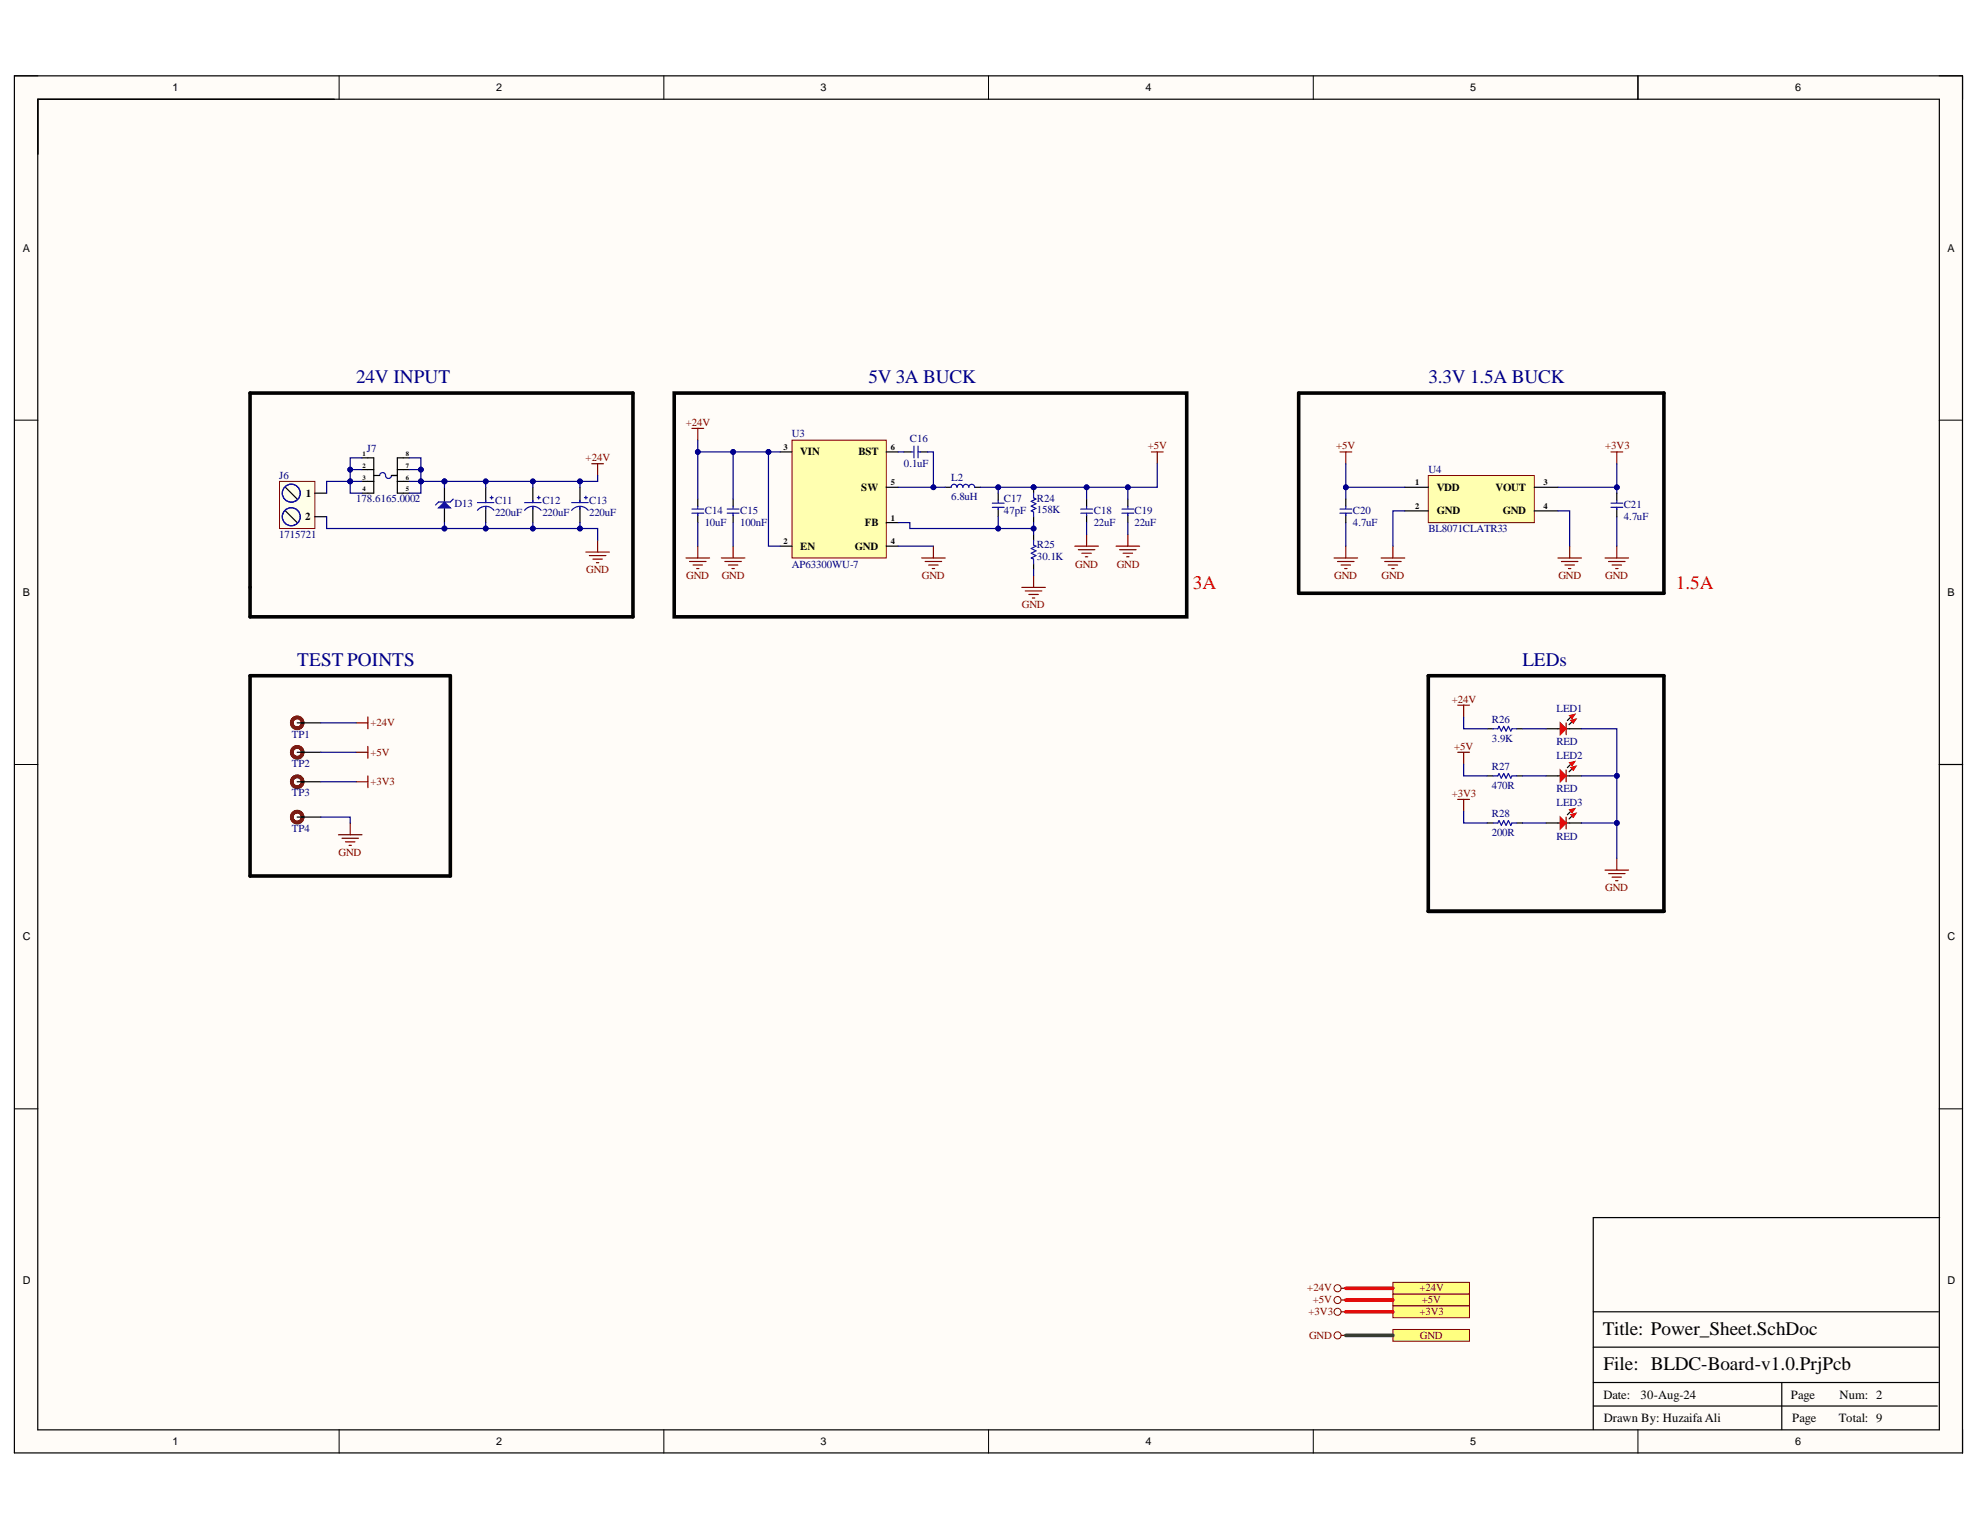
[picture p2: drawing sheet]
<svg xmlns="http://www.w3.org/2000/svg" width="279mm" height="216mm" viewBox="0 0 279 216" stroke-linecap="round" stroke-linejoin="round" font-family="sans-serif">
<defs><g id="words">
<g font-size="2.7" fill="#000080">
<text x="50.2" y="54">24V INPUT</text>
<text x="122.6" y="54">5V 3A BUCK</text>
<text x="201.6" y="54">3.3V 1.5A BUCK</text>
<text x="42" y="93.9">TEST POINTS</text>
<text x="214.8" y="93.9">LEDs</text>
</g>
<g font-size="2.7" fill="#f00">
<text x="168.3" y="83.1">3A</text>
<text x="236.5" y="83.1">1.5A</text>
</g>
<g font-size="2.7">
<text x="226.2" y="188.3">Title: Power_Sheet.SchDoc</text>
<text x="226.3" y="193.3">File: BLDC-Board-v1.0.PrjPcb</text>
</g>
<g font-size="1.8">
<text x="226.3" y="197.4">Date:</text>
<text x="231.5" y="197.4">30-Aug-24</text>
<text x="252.7" y="197.4">Page</text>
<text x="259.6" y="197.4">Num: 2</text>
<text x="226.3" y="200.7">Drawn By: Huzaifa Ali</text>
<text x="252.9" y="200.7">Page</text>
<text x="259.5" y="200.7">Total: 9</text>
</g>
<g font-size="1.5">
<text x="24.4" y="12.9">1</text>
<text x="70" y="12.9">2</text>
<text x="115.8" y="12.9">3</text>
<text x="161.6" y="12.9">4</text>
<text x="207.5" y="12.9">5</text>
<text x="253.3" y="12.9">6</text>
<text x="3.2" y="35.5">A</text>
<text x="274.8" y="35.5">A</text>
<text x="112.9" y="64.3">VIN</text>
<text x="121.1" y="64.3">BST</text>
<text x="43.1" y="70.1">1</text>
<text x="121.5" y="69.3">SW</text>
<text x="202.7" y="69.3">VDD</text>
<text x="211" y="69.3">VOUT</text>
<text x="43.1" y="73.4">2</text>
<text x="112.9" y="77.5">EN</text>
<text x="120.6" y="77.5">GND</text>
<text x="122.1" y="74.2">FB</text>
<text x="202.7" y="72.6">GND</text>
<text x="212" y="72.6">GND</text>
<text x="3.2" y="84.1">B</text>
<text x="274.8" y="84.1">B</text>
<text x="3.2" y="132.7">C</text>
<text x="274.8" y="132.7">C</text>
<text x="3.2" y="181.2">D</text>
<text x="274.8" y="181.2">D</text>
<text x="24.4" y="203.9">1</text>
<text x="70" y="203.9">2</text>
<text x="115.8" y="203.9">3</text>
<text x="161.6" y="203.9">4</text>
<text x="207.5" y="203.9">5</text>
<text x="253.3" y="203.9">6</text>
</g>
<g font-size="1.5" fill="#000080">
<text x="51.8" y="63.8">J7</text>
<text x="111.7" y="61.7">U3</text>
<text x="127.5" y="65.9">0.1uF</text>
<text x="128.4" y="62.4">C16</text>
<text x="39.4" y="67.6">J6</text>
<text x="50.2" y="70.9">178.6165.0002</text>
<text x="64.1" y="71.5">D13</text>
<text x="69.9" y="71.1">C11</text>
<text x="76.5" y="71.1">C12</text>
<text x="83.1" y="71.1">C13</text>
<text x="134.2" y="67.9">L2</text>
<text x="134.2" y="70.6">6.8uH</text>
<text x="141.7" y="70.9">C17</text>
<text x="146.3" y="70.8">R24</text>
<text x="201.6" y="66.7">U4</text>
<text x="229.1" y="71.7">C21</text>
<text x="39.4" y="75.9">1715721</text>
<text x="69.9" y="72.8">220uF</text>
<text x="76.5" y="72.8">220uF</text>
<text x="83.1" y="72.8">220uF</text>
<text x="99.5" y="72.6">C14</text>
<text x="99.5" y="74.2">10uF</text>
<text x="104.5" y="72.6">C15</text>
<text x="104.5" y="74.2">100nF</text>
<text x="141.7" y="72.6">47pF</text>
<text x="146.3" y="77.4">R25</text>
<text x="146.3" y="72.4">158K</text>
<text x="154.4" y="72.6">C18</text>
<text x="154.4" y="74.2">22uF</text>
<text x="160.1" y="72.6">C19</text>
<text x="160.1" y="74.2">22uF</text>
<text x="190.9" y="72.6">C20</text>
<text x="190.9" y="74.2">4.7uF</text>
<text x="201.6" y="75.1">BL8071CLATR33</text>
<text x="229.1" y="73.4">4.7uF</text>
<text x="111.7" y="80.1">AP63300WU-7</text>
<text x="146.3" y="79.1">30.1K</text>
<text x="210.5" y="102">R26</text>
<text x="219.7" y="100.5">LED1</text>
<text x="41.2" y="104.1">TP1</text>
<text x="210.5" y="104.7">3.9K</text>
<text x="219.7" y="105.1">RED</text>
<text x="219.7" y="107.1">LED2</text>
<text x="41.2" y="108.2">TP2</text>
<text x="41.2" y="112.4">TP3</text>
<text x="210.5" y="108.7">R27</text>
<text x="210.5" y="111.3">470R</text>
<text x="219.7" y="111.8">RED</text>
<text x="219.7" y="113.7">LED3</text>
<text x="41.2" y="117.4">TP4</text>
<text x="210.5" y="115.3">R28</text>
<text x="210.5" y="118">200R</text>
<text x="219.7" y="118.5">RED</text>
</g>
<g font-size="1.5" fill="#800000">
<text x="82.6" y="65.1">+24V</text>
<text x="96.8" y="60.1">+24V</text>
<text x="162" y="63.4">+5V</text>
<text x="188.5" y="63.4">+5V</text>
<text x="226.5" y="63.4">+3V3</text>
<text x="82.7" y="80.8">GND</text>
<text x="96.8" y="81.7">GND</text>
<text x="101.8" y="81.7">GND</text>
<text x="130.1" y="81.7">GND</text>
<text x="151.7" y="80.1">GND</text>
<text x="157.6" y="80.1">GND</text>
<text x="188.3" y="81.7">GND</text>
<text x="195" y="81.7">GND</text>
<text x="219.9" y="81.7">GND</text>
<text x="226.5" y="81.7">GND</text>
<text x="144.2" y="85.8">GND</text>
<text x="204.9" y="99.2">+24V</text>
<text x="52.3" y="102.5">+24V</text>
<text x="52.3" y="106.6">+5V</text>
<text x="205.2" y="105.8">+5V</text>
<text x="52.3" y="110.8">+3V3</text>
<text x="204.9" y="112.5">+3V3</text>
<text x="47.8" y="120.8">GND</text>
<text x="226.5" y="125.7">GND</text>
<text x="184.5" y="182.2">+24V</text>
<text x="184.6" y="185.6">+3V3</text>
<text x="185.2" y="183.9">+5V</text>
<text x="200.3" y="182.2">+24V</text>
<text x="200.3" y="185.6">+3V3</text>
<text x="200.6" y="183.9">+5V</text>
<text x="184.7" y="188.9">GND</text>
<text x="200.4" y="188.9">GND</text>
</g>
<g font-size="1.2">
<text x="110.5" y="63.5">3</text>
<text x="125.7" y="63.5">6</text>
<text x="125.7" y="68.5">5</text>
<text x="199.7" y="68.5">1</text>
<text x="199.7" y="71.8">2</text>
<text x="217.8" y="68.5">3</text>
<text x="217.8" y="71.8">4</text>
<text x="110.5" y="76.8">2</text>
<text x="125.7" y="73.5">1</text>
<text x="125.7" y="76.8">4</text>
</g>
<g font-size=".9">
<text x="51.2" y="64.4">1</text>
<text x="57.3" y="64.4">8</text>
<text x="51.2" y="66">2</text>
<text x="51.2" y="67.7">3</text>
<text x="51.2" y="69.3">4</text>
<text x="57.3" y="69.3">5</text>
<text x="57.3" y="67.7">6</text>
<text x="57.3" y="66">7</text>
</g>
</g></defs>
<g fill="#fffcf8">
<path d="M2 10.7h275v194.4h-275z" fill-rule="evenodd"/>
<path d="M5.4 14h268.2v187.7h-268.2z" fill-rule="evenodd"/>
</g>
<g fill="none" stroke="#000" stroke-width=".14">
<path d="M2 10.7h3.4M47.9 10.7v3.3M93.7 10.7v3.3M139.5 10.7v3.3M185.3 10.7v3.3M231.1 10.7v3.3M273.6 10.7h3.4v3.3M2 59.3h3.4M273.6 59.3h3.4M2 107.9h3.4M273.6 107.9h3.4M2 156.5h3.4"/>
<path d="M273.6 156.5h3.4M47.9 201.7v3.4M93.7 201.7v3.4M139.5 201.7v3.4M185.3 201.7v3.4M231.1 201.7v3.4M277 201.7v3.4"/>
</g>
<g fill="none" stroke="#000" stroke-width=".17">
<path d="M2 10.7h274.9v194.3h-274.9zM5.3 14h268.4v187.8h-268.4zM231.1 10.7v3.3M41.9 102h3.4M41.9 106.2h3.4M41.9 110.3h3.4M41.9 115.3h3.4M273.7 107.9h3.3M273.7 171.8h-48.9v29.9M224.8 198.4h48.6M224.8 195.1h48.7M224.8 190.1h48.7"/>
<path d="M224.8 185.1h48.7M251.4 195.1v6.6"/>
</g>
<g fill="none" stroke="#800000" stroke-width=".17">
<path d="M96.8 78.7h3.3M97.3 79.2h2.3M97.6 60.4h1.7M97.8 79.7h1.3M98.5 60.4v1.7M98.5 77.1v1.6M130.1 78.7h3.3M130.6 79.2h2.3M131 79.7h1.4M131.7 77.1v1.6M157.5 77.1h3.3M158 77.6h2.3"/>
<path d="M158.5 78.1h1.3M159 78.6h.3M159.2 75.4v1.7M162.5 63.8h1.6M163.3 63.8v1.6M188.2 78.7h3.4M188.7 79.2h2.4M189.1 63.8h1.6M189.2 79.7h1.4M189.9 63.8v1.6M189.9 77.1v1.6M194.9 78.7h3.3"/>
<path d="M195.4 79.2h2.3M195.9 79.7h1.3M196.6 77.1v1.6M226.5 78.7h3.3M227 79.2h2.3M227.3 63.8h1.7M227.5 79.7h1.3M228.1 63.8v1.6M228.1 77.1v1.6M98.3 80.2h.3M131.6 80.2h.3M189.7 80.2h.4"/>
<path d="M196.4 80.2h.3M228 80.2h.3M47.8 117.8h3.3M48.3 118.3h2.3M48.8 118.8h1.3M49.3 119.3h.3M49.4 116.1v1.7M50.2 102h1.7M50.2 106.2h1.7M50.2 110.3h1.7M51.9 101.2v1.6M51.9 105.3v1.7"/>
<path d="M51.9 109.5v1.6"/>
</g>
<g fill="none" stroke="#5b0f00" stroke-width=".51">
<circle cx="41.9" cy="115.3" r=".76"/>
<circle cx="41.9" cy="102" r=".76"/>
<circle cx="41.9" cy="110.3" r=".76"/>
<circle cx="41.9" cy="106.2" r=".76"/>
<circle cx="41.9" cy="102" r=".77"/>
<circle cx="41.9" cy="115.3" r=".77"/>
</g>
<path d="M183.3 55.5h51.5v28.2h-51.5zM35.3 95.4h28.2v28.2h-28.2z" fill="none" stroke="#000" stroke-width=".51"/>
<path d="M111.8 62.1h13.3v16.6h-13.3z" fill-rule="evenodd" fill="#ffffb0"/>
<path d="M111.8 62.1h13.3v16.6h-13.3z" fill="none" stroke="#800000" stroke-width=".14"/>
<g fill="none" stroke="#000" stroke-width=".17">
<path d="M103.5 70.4v1M103.5 72.7v1M110.1 77.1h1.7M110.1 63.8h1.7M125.1 73.7h1.6M125.1 77.1h1.6M125.1 63.8h1.6M125.1 68.8h1.6M127.6 63.8h1M129.8 63.8h1.1M140.9 69.6v1M140.9 71.8v1.1"/>
<path d="M145.8 75.4v.8M145.8 79.6v.8"/>
</g>
<g fill="none" stroke="#00f" stroke-width=".17">
<path d="M102.6 72.4h1.7M102.6 71.8h1.7M103.5 71.4v.4M103.5 72.4v.4M128.6 63.8h.3M129 62.9v1.7M129.6 63.8h.3M129.6 62.9v1.7M140 71.6h1.7M140 71h1.7M140.9 70.6v.3M140.9 71.6v.3"/>
<path d="M145.8 76.2v.7l.4 .2-.7 .3 .7 .3-.7 .4 .7 .3-.7 .3 .3 .2v.7"/>
</g>
<g fill="none" stroke="#800000" stroke-width=".17">
<path d="M101.8 78.7h3.3M102.3 79.2h2.3M102.8 79.7h1.3M103.5 77.1v1.6M151.7 77.1h3.3M152.2 77.6h2.3M152.7 78.1h1.3M153.2 78.6h.3M153.3 75.4v1.7M103.3 80.2h.3M144.2 82.9h3.3M144.7 83.4h2.3"/>
<path d="M145.2 83.9h1.3M145.7 84.4h.3M145.8 81.2v1.7"/>
</g>
<circle cx="145.8" cy="68.8" r=".33" fill="#000080"/>
<circle cx="145.8" cy="68.8" r=".33" fill="none" stroke="#000080" stroke-width=".14"/>
<path d="M145.8 68.8v.8" fill="none" stroke="#000" stroke-width=".17"/>
<circle cx="145.8" cy="68.8" r=".33" fill="#000080"/>
<circle cx="145.8" cy="68.8" r=".33" fill="none" stroke="#000080" stroke-width=".14"/>
<path d="M145.8 72.9v.8" fill="none" stroke="#000" stroke-width=".17"/>
<path d="M145.8 69.6v.7l.4 .1-.7 .4 .7 .3-.7 .3 .7 .4-.7 .3 .3 .1v.7" fill="none" stroke="#00f" stroke-width=".17"/>
<path d="M201.5 67.1h15v6.7h-15z" fill-rule="evenodd" fill="#ffffb0"/>
<g fill="none" stroke="#800000" stroke-width=".14">
<path d="M201.5 67.1h15v6.7h-15z"/>
<circle cx="188.7" cy="183.5" r=".5"/>
<circle cx="188.7" cy="185.1" r=".5"/>
<circle cx="188.7" cy="188.4" r=".5"/>
<circle cx="188.7" cy="181.8" r=".5"/>
</g>
<path d="M198.2 68.8h3.3M198.2 72.1h3.3M216.5 68.8h3.3M216.5 72.1h3.3" fill="none" stroke="#000" stroke-width=".17"/>
<path d="M219.8 78.7h3.4M220.3 79.2h2.4M220.8 79.7h1.4M221.5 77.1v1.6M221.3 80.2h.4M189.2 181.8h.7M189.2 183.5h.7M189.2 185.1h.7M189.2 188.4h.7" fill="none" stroke="#800000" stroke-width=".17"/>
<path d="M196.6 181h10.8v1.6h-10.8z" fill-rule="evenodd" fill="#ffff80"/>
<path d="M196.6 181h10.8v1.6h-10.8z" fill="none" stroke="#800000" stroke-width=".14"/>
<path d="M196.6 182.6h10.8v1.7h-10.8z" fill-rule="evenodd" fill="#ffff80"/>
<path d="M196.6 182.6h10.8v1.7h-10.8z" fill="none" stroke="#800000" stroke-width=".14"/>
<path d="M196.6 184.3h10.8v1.6h-10.8z" fill-rule="evenodd" fill="#ffff80"/>
<path d="M196.6 184.3h10.8v1.6h-10.8z" fill="none" stroke="#800000" stroke-width=".14"/>
<path d="M196.6 187.6h10.8v1.7h-10.8z" fill-rule="evenodd" fill="#ffff80"/>
<path d="M196.6 187.6h10.8v1.7h-10.8z" fill="none" stroke="#800000" stroke-width=".14"/>
<path d="M205.7 99.5h1.7M206.5 99.5v1.7" fill="none" stroke="#800000" stroke-width=".17"/>
<path d="M201.5 95.4h33.3v33.2h-33.3z" fill="none" stroke="#000" stroke-width=".51"/>
<path d="M62.7 68.8v2M62.7 71.7v2" fill="none" stroke="#000" stroke-width=".17"/>
<path d="M61.9 71.7l.8-.9 .8 .9z" fill="#00f"/>
<g fill="none" stroke="#00f" stroke-width=".17">
<path d="M61.9 71.7l.8-.9 .8 .9zM64 70.4l-.5 .4h-1.6l-.4 .5M67.4 70.9h2.3M68.5 70.6v.3M68.5 71.5v.3M69.2 70.2h.4M69.4 70v.4M69.7 72a1.47 1.47 0 0 0-2.3 0M74 70.9h2.4M75.2 70.6v.3M75.2 71.5v.3M75.8 70.2h.4"/>
<path d="M76 70v.4M76.3 72a1.47 1.47 0 0 0-2.3 0M80.7 70.9h2.3M81.8 70.6v.3M81.8 71.5v.3M82.5 70.2h.4M82.7 70v.4M83 72a1.47 1.47 0 0 0-2.3 0"/>
</g>
<path d="M82.7 77.9h3.3M83.2 78.4h2.3M83.5 65.4h1.7M83.7 78.9h1.3M84.2 79.4h.3M84.3 65.4v1.7M84.3 76.2v1.7" fill="none" stroke="#800000" stroke-width=".17"/>
<path d="M35.3 55.5h54v31.5h-54z" fill="none" stroke="#000" stroke-width=".51"/>
<path d="M68.5 68.8v2.1M68.5 71.6v2.1M75.2 68.8v2.1M75.2 71.6v2.1M81.8 68.8v2.1M81.8 71.6v2.1" fill="none" stroke="#000" stroke-width=".17"/>
<path d="M39.4 67.9h5v6.7h-5z" fill-rule="evenodd" fill="#ffffe8"/>
<path d="M39.4 67.9h5v6.7h-5z" fill="none" stroke="#800000" stroke-width=".14"/>
<path d="M40.3 68.8l1.6 1.6M40.3 72.1l1.6 1.6M44.4 69.6h1.7M44.4 72.9h1.7M221.8 101.8l-.4 .5" fill="none" stroke="#000" stroke-width=".17"/>
<g fill="none" stroke="#00f" stroke-width=".17">
<circle cx="41.1" cy="72.9" r="1.27"/>
<circle cx="41.1" cy="69.6" r="1.27"/>
</g>
<path d="M221.6 101.6l.8-.2-.4 .6z" fill-rule="evenodd" fill="#c00"/>
<path d="M221.6 101.6l.8-.2-.4 .6z" fill="none" stroke="#c00" stroke-width=".14"/>
<path d="M221.7 101.2l-.5 .5" fill="none" stroke="#000" stroke-width=".17"/>
<path d="M221.5 101l.8-.2-.4 .6z" fill-rule="evenodd" fill="#c00"/>
<path d="M221.5 101l.8-.2-.4 .6z" fill="none" stroke="#c00" stroke-width=".14"/>
<path d="M218.2 102.8h2M221 102.8h2.2" fill="none" stroke="#000" stroke-width=".17"/>
<path d="M221 102v1.7" fill="none" stroke="#c00" stroke-width=".17"/>
<path d="M220.2 102l.8 .8-.8 .9z" fill="#c00"/>
<path d="M220.2 102l.8 .8-.8 .9z" fill="none" stroke="#c00" stroke-width=".17"/>
<path d="M205.7 106.2h1.7M205.7 112.8h1.7M206.5 106.2v1.6M206.5 112.8v1.7M226.5 122.8h3.3M227 123.3h2.3M227.5 123.8h1.3M228 124.3h.3M228.1 121.1v1.7" fill="none" stroke="#800000" stroke-width=".17"/>
<path d="M221.8 108.5l-.4 .4" fill="none" stroke="#000" stroke-width=".17"/>
<path d="M221.6 108.3l.8-.2-.4 .6z" fill-rule="evenodd" fill="#c00"/>
<path d="M221.6 108.3l.8-.2-.4 .6z" fill="none" stroke="#c00" stroke-width=".14"/>
<path d="M221.7 107.8l-.5 .5" fill="none" stroke="#000" stroke-width=".17"/>
<path d="M221.5 107.6l.8-.2-.4 .6z" fill-rule="evenodd" fill="#c00"/>
<path d="M221.5 107.6l.8-.2-.4 .6z" fill="none" stroke="#c00" stroke-width=".14"/>
<path d="M218.2 109.5h2M221 109.5h2.2" fill="none" stroke="#000" stroke-width=".17"/>
<path d="M221 108.7v1.6" fill="none" stroke="#c00" stroke-width=".17"/>
<path d="M220.2 108.7l.8 .8-.8 .8z" fill="#c00"/>
<path d="M220.2 108.7l.8 .8-.8 .8z" fill="none" stroke="#c00" stroke-width=".17"/>
<path d="M221.8 115.1l-.4 .5" fill="none" stroke="#000" stroke-width=".17"/>
<path d="M221.6 114.9l.8-.2-.4 .6z" fill-rule="evenodd" fill="#c00"/>
<path d="M221.6 114.9l.8-.2-.4 .6z" fill="none" stroke="#c00" stroke-width=".14"/>
<path d="M221.7 114.5l-.5 .5" fill="none" stroke="#000" stroke-width=".17"/>
<path d="M221.5 114.3l.8-.2-.4 .6z" fill-rule="evenodd" fill="#c00"/>
<path d="M221.5 114.3l.8-.2-.4 .6z" fill="none" stroke="#c00" stroke-width=".14"/>
<path d="M218.2 116.1h2M221 116.1h2.2" fill="none" stroke="#000" stroke-width=".17"/>
<path d="M221 115.3v1.7" fill="none" stroke="#c00" stroke-width=".17"/>
<path d="M220.2 115.3l.8 .8-.8 .9z" fill="#c00"/>
<path d="M220.2 115.3l.8 .8-.8 .9z" fill="none" stroke="#c00" stroke-width=".17"/>
<g fill="none" stroke="#000" stroke-width=".17">
<path d="M51.1 64.6h1.6v5h-1.6M51.1 66.3h1.6M51.1 67.9h1.6M52.7 67.1h.9M55.2 67.1h.9M56.1 66.3h1.6M56.1 67.9h1.6M57.7 64.6h-1.6v5h1.6M98.5 70.4v1M98.5 72.7v1M133.4 68.8h.8M137.5 68.8h.9"/>
<path d="M153.3 70.4v1M153.3 72.7v1M159.2 70.4v1M159.2 72.7v1M209.9 116.1h.8M209.9 109.5h.8M209.9 102.8h.8M214 116.1h.8M214 109.5h.8M214 102.8h.8"/>
</g>
<g fill="none" stroke="#00f" stroke-width=".17">
<path d="M53.6 67.1a.42 .42 0 0 1 .4-.4 .42 .42 0 0 1 .4 .4 .41 .41 0 0 0 .4 .4 .41 .41 0 0 0 .4-.4M97.6 72.4h1.7M97.6 71.8h1.7M98.5 71.4v.4M98.5 72.4v.4M134.2 68.8a.41 .41 0 0 1 .4-.5 .41 .41 0 0 1 .4 .5 .42 .42 0 0 1 .5-.5 .42 .42 0 0 1 .4 .5 .41 .41 0 0 1 .4-.5 .41 .41 0 0 1 .4 .5 .41 .41 0 0 1 .4-.5 .41 .41 0 0 1 .4 .5M152.5 72.4h1.7M152.5 71.8h1.7M153.3 71.4v.4M153.3 72.4v.4M158.3 72.4h1.7M158.3 71.8h1.7"/>
<path d="M159.2 71.4v.4M159.2 72.4v.4M210.7 116.1h.7l.1-.3 .4 .7 .3-.7 .3 .7 .3-.7 .4 .7 .2-.4h.6M210.7 109.5h.7l.1-.4 .4 .7 .3-.7 .3 .7 .3-.7 .4 .7 .2-.3h.6M210.7 102.8h.7l.1-.3 .4 .7 .3-.7 .3 .7 .3-.7 .4 .7 .2-.4h.6"/>
</g>
<path d="M95.1 55.5h72.4v31.5h-72.4z" fill="none" stroke="#000" stroke-width=".51"/>
<path d="M189.9 65.4v3.4h8.3" fill="none" stroke="#000080" stroke-width=".17"/>
<circle cx="189.9" cy="68.8" r=".33" fill="#000080"/>
<circle cx="189.9" cy="68.8" r=".33" fill="none" stroke="#000080" stroke-width=".14"/>
<path d="M189.9 68.8v1.6M198.2 72.1h-1.6v5" fill="none" stroke="#000080" stroke-width=".17"/>
<circle cx="189.9" cy="68.8" r=".33" fill="#000080"/>
<circle cx="189.9" cy="68.8" r=".33" fill="none" stroke="#000080" stroke-width=".14"/>
<path d="M189.9 73.8v3.3M228.1 68.8v.8M228.1 72.9v4.2" fill="none" stroke="#000080" stroke-width=".17"/>
<circle cx="228.2" cy="68.8" r=".33" fill="#000080"/>
<circle cx="228.2" cy="68.8" r=".33" fill="none" stroke="#000080" stroke-width=".14"/>
<path d="M108.4 63.8v13.3h1.7M45.3 115.3h4.1v.8M45.3 110.3h4.9M45.3 106.2h4.9M45.3 102h4.9" fill="none" stroke="#000080" stroke-width=".17"/>
<circle cx="108.4" cy="63.8" r=".33" fill="#000080"/>
<circle cx="108.4" cy="63.8" r=".33" fill="none" stroke="#000080" stroke-width=".14"/>
<path d="M103.5 63.8v6.6M126.7 77.1h5" fill="none" stroke="#000080" stroke-width=".17"/>
<circle cx="103.5" cy="63.8" r=".33" fill="#000080"/>
<circle cx="103.5" cy="63.8" r=".33" fill="none" stroke="#000080" stroke-width=".14"/>
<path d="M98.5 62.1v1.7h11.6M126.7 63.8h.9" fill="none" stroke="#000080" stroke-width=".17"/>
<circle cx="98.5" cy="63.8" r=".33" fill="#000080"/>
<circle cx="98.5" cy="63.8" r=".33" fill="none" stroke="#000080" stroke-width=".14"/>
<circle cx="103.5" cy="63.8" r=".33" fill="#000080"/>
<circle cx="103.5" cy="63.8" r=".33" fill="none" stroke="#000080" stroke-width=".14"/>
<circle cx="108.4" cy="63.8" r=".33" fill="#000080"/>
<circle cx="108.4" cy="63.8" r=".33" fill="none" stroke="#000080" stroke-width=".14"/>
<path d="M98.5 63.8v6.6M98.5 73.7v3.4" fill="none" stroke="#000080" stroke-width=".17"/>
<circle cx="98.5" cy="63.8" r=".33" fill="#000080"/>
<circle cx="98.5" cy="63.8" r=".33" fill="none" stroke="#000080" stroke-width=".14"/>
<path d="M103.5 73.7v3.4M140.9 72.9v1.7" fill="none" stroke="#000080" stroke-width=".17"/>
<circle cx="140.9" cy="74.6" r=".33" fill="#000080"/>
<circle cx="140.9" cy="74.6" r=".33" fill="none" stroke="#000080" stroke-width=".14"/>
<path d="M140.9 68.8v.8" fill="none" stroke="#000080" stroke-width=".17"/>
<circle cx="140.9" cy="68.8" r=".33" fill="#000080"/>
<circle cx="140.9" cy="68.8" r=".33" fill="none" stroke="#000080" stroke-width=".14"/>
<path d="M228.1 65.4v3.4h-8.3" fill="none" stroke="#000080" stroke-width=".17"/>
<circle cx="228.2" cy="68.8" r=".33" fill="#000080"/>
<circle cx="228.2" cy="68.8" r=".33" fill="none" stroke="#000080" stroke-width=".14"/>
<path d="M75.2 73.7v.9M219.8 72.1h1.7v5" fill="none" stroke="#000080" stroke-width=".17"/>
<path d="M189.9 181.8h6.7M189.9 183.5h6.7M189.9 185.1h6.7" fill="none" stroke="#f00" stroke-width=".51"/>
<path d="M189.9 188.4h6.7" fill="none" stroke="#274e13" stroke-width=".51"/>
<circle cx="75.2" cy="74.6" r=".33" fill="#000080"/>
<circle cx="75.2" cy="74.6" r=".33" fill="none" stroke="#000080" stroke-width=".14"/>
<path d="M68.5 73.7v.9" fill="none" stroke="#000080" stroke-width=".17"/>
<circle cx="68.5" cy="74.6" r=".33" fill="#000080"/>
<circle cx="68.5" cy="74.6" r=".33" fill="none" stroke="#000080" stroke-width=".14"/>
<path d="M68.5 67.9v.9" fill="none" stroke="#000080" stroke-width=".17"/>
<circle cx="68.5" cy="67.9" r=".33" fill="#000080"/>
<circle cx="68.5" cy="67.9" r=".33" fill="none" stroke="#000080" stroke-width=".14"/>
<path d="M75.2 67.9v.9" fill="none" stroke="#000080" stroke-width=".17"/>
<circle cx="75.2" cy="67.9" r=".33" fill="#000080"/>
<circle cx="75.2" cy="67.9" r=".33" fill="none" stroke="#000080" stroke-width=".14"/>
<path d="M62.7 73.7v.9" fill="none" stroke="#000080" stroke-width=".17"/>
<circle cx="62.7" cy="74.6" r=".33" fill="#000080"/>
<circle cx="62.7" cy="74.6" r=".33" fill="none" stroke="#000080" stroke-width=".14"/>
<path d="M62.7 67.9v.9" fill="none" stroke="#000080" stroke-width=".17"/>
<circle cx="62.7" cy="67.9" r=".33" fill="#000080"/>
<circle cx="62.7" cy="67.9" r=".33" fill="none" stroke="#000080" stroke-width=".14"/>
<path d="M223.2 109.5h4.9" fill="none" stroke="#000080" stroke-width=".17"/>
<circle cx="228.2" cy="109.5" r=".33" fill="#000080"/>
<circle cx="228.2" cy="109.5" r=".33" fill="none" stroke="#000080" stroke-width=".14"/>
<path d="M223.2 102.8h4.9v13.3" fill="none" stroke="#000080" stroke-width=".17"/>
<circle cx="228.2" cy="116.1" r=".33" fill="#000080"/>
<circle cx="228.2" cy="116.1" r=".33" fill="none" stroke="#000080" stroke-width=".14"/>
<circle cx="228.2" cy="109.5" r=".33" fill="#000080"/>
<circle cx="228.2" cy="109.5" r=".33" fill="none" stroke="#000080" stroke-width=".14"/>
<path d="M206.5 101.2v1.6h3.4M206.5 107.8v1.7h3.4M206.5 114.5v1.6h3.4M214.8 102.8h3.4M214.8 109.5h3.4M214.8 116.1h3.4M223.2 116.1h4.9v5" fill="none" stroke="#000080" stroke-width=".17"/>
<circle cx="228.2" cy="116.1" r=".33" fill="#000080"/>
<circle cx="228.2" cy="116.1" r=".33" fill="none" stroke="#000080" stroke-width=".14"/>
<path d="M81.8 67.9v.9" fill="none" stroke="#000080" stroke-width=".17"/>
<circle cx="81.8" cy="67.9" r=".33" fill="#000080"/>
<circle cx="81.8" cy="67.9" r=".33" fill="none" stroke="#000080" stroke-width=".14"/>
<path d="M49.4 67.9v1.7h1.7" fill="none" stroke="#000080" stroke-width=".17"/>
<circle cx="49.4" cy="67.9" r=".33" fill="#000080"/>
<circle cx="49.4" cy="67.9" r=".33" fill="none" stroke="#000080" stroke-width=".14"/>
<path d="M51.1 66.3h-1.7v1.6" fill="none" stroke="#000080" stroke-width=".17"/>
<circle cx="49.4" cy="66.3" r=".33" fill="#000080"/>
<circle cx="49.4" cy="66.3" r=".33" fill="none" stroke="#000080" stroke-width=".14"/>
<circle cx="49.4" cy="67.9" r=".33" fill="#000080"/>
<circle cx="49.4" cy="67.9" r=".33" fill="none" stroke="#000080" stroke-width=".14"/>
<path d="M51.1 64.6h-1.7v1.7" fill="none" stroke="#000080" stroke-width=".17"/>
<circle cx="49.4" cy="66.3" r=".33" fill="#000080"/>
<circle cx="49.4" cy="66.3" r=".33" fill="none" stroke="#000080" stroke-width=".14"/>
<path d="M59.4 67.9v1.7h-1.7" fill="none" stroke="#000080" stroke-width=".17"/>
<circle cx="59.4" cy="67.9" r=".33" fill="#000080"/>
<circle cx="59.4" cy="67.9" r=".33" fill="none" stroke="#000080" stroke-width=".14"/>
<path d="M57.7 66.3h1.7v1.6" fill="none" stroke="#000080" stroke-width=".17"/>
<circle cx="59.4" cy="66.3" r=".33" fill="#000080"/>
<circle cx="59.4" cy="66.3" r=".33" fill="none" stroke="#000080" stroke-width=".14"/>
<circle cx="59.4" cy="67.9" r=".33" fill="#000080"/>
<circle cx="59.4" cy="67.9" r=".33" fill="none" stroke="#000080" stroke-width=".14"/>
<path d="M57.7 64.6h1.7v1.7" fill="none" stroke="#000080" stroke-width=".17"/>
<circle cx="59.4" cy="66.3" r=".33" fill="#000080"/>
<circle cx="59.4" cy="66.3" r=".33" fill="none" stroke="#000080" stroke-width=".14"/>
<path d="M81.8 73.7v.9" fill="none" stroke="#000080" stroke-width=".17"/>
<circle cx="81.8" cy="74.6" r=".33" fill="#000080"/>
<circle cx="81.8" cy="74.6" r=".33" fill="none" stroke="#000080" stroke-width=".14"/>
<path d="M51.1 67.9h-5v1.7" fill="none" stroke="#000080" stroke-width=".17"/>
<circle cx="49.4" cy="67.9" r=".33" fill="#000080"/>
<circle cx="49.4" cy="67.9" r=".33" fill="none" stroke="#000080" stroke-width=".14"/>
<path d="M57.7 67.9h5" fill="none" stroke="#000080" stroke-width=".17"/>
<circle cx="59.4" cy="67.9" r=".33" fill="#000080"/>
<circle cx="59.4" cy="67.9" r=".33" fill="none" stroke="#000080" stroke-width=".14"/>
<circle cx="62.7" cy="67.9" r=".33" fill="#000080"/>
<circle cx="62.7" cy="67.9" r=".33" fill="none" stroke="#000080" stroke-width=".14"/>
<path d="M84.3 67.1v.8h-21.6" fill="none" stroke="#000080" stroke-width=".17"/>
<circle cx="62.7" cy="67.9" r=".33" fill="#000080"/>
<circle cx="62.7" cy="67.9" r=".33" fill="none" stroke="#000080" stroke-width=".14"/>
<circle cx="68.5" cy="67.9" r=".33" fill="#000080"/>
<circle cx="68.5" cy="67.9" r=".33" fill="none" stroke="#000080" stroke-width=".14"/>
<circle cx="75.2" cy="67.9" r=".33" fill="#000080"/>
<circle cx="75.2" cy="67.9" r=".33" fill="none" stroke="#000080" stroke-width=".14"/>
<circle cx="81.8" cy="67.9" r=".33" fill="#000080"/>
<circle cx="81.8" cy="67.9" r=".33" fill="none" stroke="#000080" stroke-width=".14"/>
<path d="M46.1 72.9v1.7h38.2v1.6" fill="none" stroke="#000080" stroke-width=".17"/>
<circle cx="62.7" cy="74.6" r=".33" fill="#000080"/>
<circle cx="62.7" cy="74.6" r=".33" fill="none" stroke="#000080" stroke-width=".14"/>
<circle cx="68.5" cy="74.6" r=".33" fill="#000080"/>
<circle cx="68.5" cy="74.6" r=".33" fill="none" stroke="#000080" stroke-width=".14"/>
<circle cx="75.2" cy="74.6" r=".33" fill="#000080"/>
<circle cx="75.2" cy="74.6" r=".33" fill="none" stroke="#000080" stroke-width=".14"/>
<circle cx="81.8" cy="74.6" r=".33" fill="#000080"/>
<circle cx="81.8" cy="74.6" r=".33" fill="none" stroke="#000080" stroke-width=".14"/>
<path d="M153.3 68.8v1.6M145.8 80.4v.8" fill="none" stroke="#000080" stroke-width=".17"/>
<circle cx="153.3" cy="68.8" r=".33" fill="#000080"/>
<circle cx="153.3" cy="68.8" r=".33" fill="none" stroke="#000080" stroke-width=".14"/>
<path d="M159.2 68.8v1.6" fill="none" stroke="#000080" stroke-width=".17"/>
<circle cx="159.1" cy="68.8" r=".33" fill="#000080"/>
<circle cx="159.1" cy="68.8" r=".33" fill="none" stroke="#000080" stroke-width=".14"/>
<path d="M126.7 73.7h1.7v.9h17.4M153.3 73.7v1.7M159.2 73.7v1.7" fill="none" stroke="#000080" stroke-width=".17"/>
<circle cx="145.8" cy="74.6" r=".33" fill="#000080"/>
<circle cx="145.8" cy="74.6" r=".33" fill="none" stroke="#000080" stroke-width=".14"/>
<circle cx="140.9" cy="74.6" r=".33" fill="#000080"/>
<circle cx="140.9" cy="74.6" r=".33" fill="none" stroke="#000080" stroke-width=".14"/>
<path d="M126.7 68.8h6.7" fill="none" stroke="#000080" stroke-width=".17"/>
<circle cx="131.7" cy="68.8" r=".33" fill="#000080"/>
<circle cx="131.7" cy="68.8" r=".33" fill="none" stroke="#000080" stroke-width=".14"/>
<path d="M163.3 65.4v3.4h-24.9" fill="none" stroke="#000080" stroke-width=".17"/>
<circle cx="140.9" cy="68.8" r=".33" fill="#000080"/>
<circle cx="140.9" cy="68.8" r=".33" fill="none" stroke="#000080" stroke-width=".14"/>
<circle cx="145.8" cy="68.8" r=".33" fill="#000080"/>
<circle cx="145.8" cy="68.8" r=".33" fill="none" stroke="#000080" stroke-width=".14"/>
<circle cx="153.3" cy="68.8" r=".33" fill="#000080"/>
<circle cx="153.3" cy="68.8" r=".33" fill="none" stroke="#000080" stroke-width=".14"/>
<circle cx="159.1" cy="68.8" r=".33" fill="#000080"/>
<circle cx="159.1" cy="68.8" r=".33" fill="none" stroke="#000080" stroke-width=".14"/>
<path d="M145.8 73.7v1.7" fill="none" stroke="#000080" stroke-width=".17"/>
<circle cx="145.8" cy="74.6" r=".33" fill="#000080"/>
<circle cx="145.8" cy="74.6" r=".33" fill="none" stroke="#000080" stroke-width=".14"/>
<path d="M130.9 63.8h.8v5" fill="none" stroke="#000080" stroke-width=".17"/>
<circle cx="131.7" cy="68.8" r=".33" fill="#000080"/>
<circle cx="131.7" cy="68.8" r=".33" fill="none" stroke="#000080" stroke-width=".14"/>
<path d="M189.9 70.4v1M189.9 72.7v1.1M228.1 69.6v1M228.1 71.8v1.1" fill="none" stroke="#000" stroke-width=".17"/>
<path d="M189.1 72.4h1.6M189.1 71.8h1.6M189.9 71.4v.4M189.9 72.4v.4M227.3 71.6h1.7M227.3 71h1.7M228.1 70.6v.3M228.1 71.6v.3" fill="none" stroke="#00f" stroke-width=".17"/>
<use href="#words"/>
</svg>
